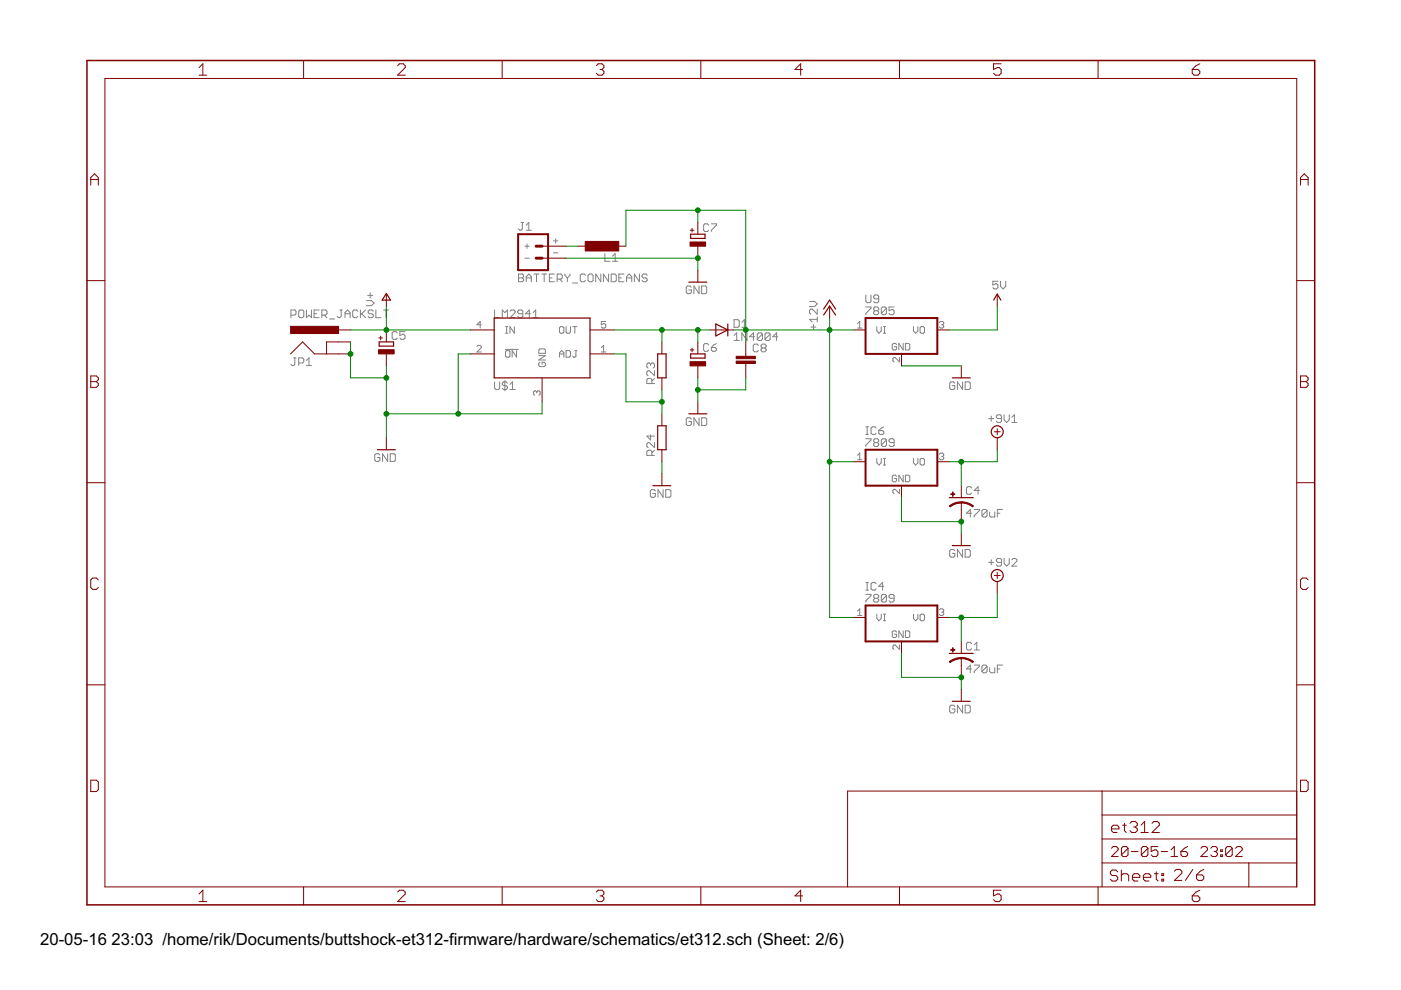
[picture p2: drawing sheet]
<svg xmlns="http://www.w3.org/2000/svg" width="297mm" height="210mm" viewBox="0 0 297 210" stroke-linecap="round" stroke-linejoin="round" font-family="sans-serif">
<defs><g id="words">
<g font-size="3.5">
<text x="8.5" y="200.4">20-05-16</text>
<text x="23.7" y="200.4">23:03 /home/rik/Documents/buttshock-et312-firmware/hardware/schematics/et312.sch (Sheet: 2/6)</text>
</g>
</g></defs>
<g fill="none" stroke="#808080" stroke-width=".21">
<path d="M109.9 58.1h.8l.3 .3v.3l-.3 .2 .3 .3v.3l-.3 .2h-.8zM109.9 58.9h.8M110.5 47.2h.5M110.7 47.2v1.3l-.2 .3h-.3l-.3-.3M111.3 52.2h.9M111.3 54.7h.9M111.6 58.9h1M111.6 59.7v-1l.5-.6 .5 .6v1M111.6 48.8h1M111.6 47.7l.5-.5v1.6M111.7 51.7v1M113.2 58.1h1.1"/>
<path d="M113.7 58.1v1.6M114.9 58.1h1M115.4 58.1v1.6M116.5 58.9h.5M117.3 51.1h1M117.3 53.6h1M117.6 58.1h-1.1v1.6h1.1M117.8 50.6v.9M118.1 59.2h.8l.3-.3v-.5l-.3-.3h-.8v1.6M118.7 59.2l.5 .5M119.8 58.1v.3l.5 .5M120.3 58.9v.8"/>
<path d="M120.8 58.1v.3l-.5 .5M124.1 58.4l-.3-.3h-.5l-.3 .3v1.1l.3 .2h.5l.3-.2M124.9 58.1h.6l.3 .3v1.1l-.3 .2h-.6l-.2-.2v-1.1zM127.4 58.1v1.6l-1.1-1.6v1.6M128.2 53.8v1.6h1.1M129 58.1v1.6l-1.1-1.6v1.6M129.6 58.1h.8l.3 .3v1.1l-.3 .2h-.8zM129.9 55.4h1.1M129.9 54.3l.5-.5v1.6M131.2 58.9h.6M132.3 58.1h-1.1v1.6h1.1M132.8 58.9h1.1"/>
<path d="M132.8 59.7v-1l.6-.6 .5 .6v1M135.6 58.1v1.6l-1.1-1.6v1.6M137.2 58.4l-.3-.3h-.5l-.3 .3v.3l.3 .2h.5l.3 .3v.3l-.3 .2h-.5l-.3-.2M150.3 47.7l-.3-.2h-.6l-.2 .2v1.1l.2 .3h.6l.3-.3M150.8 47.5h1.1v.2l-1.1 1.1v.3M211.6 59.6h-1.1v.9l.6-.3h.2l.3 .3v.5l-.3 .3h-.5l-.3-.3M212.1 59.6v1.1l.6 .6 .5-.6v-1.1M61.7 66.8h.8l.3-.3v-.5l-.3-.3h-.8v1.7M62.2 75.9h.6M62.5 75.9v1.3l-.3 .3h-.2l-.3-.3M63.3 77h.8l.3-.3v-.5l-.3-.3h-.8v1.6M63.6 65.7h.5l.3 .3v1.1l-.3 .3h-.5l-.3-.3v-1.1z"/>
<path d="M65 65.7v1.7l.5-.6 .5 .6v-1.7M65 77.5h1M65 76.4l.5-.5v1.6M66.6 66.5h.5M67.7 65.7h-1.1v1.7h1.1M68.2 66.8h.8l.3-.3v-.5l-.3-.3h-.8v1.7M68.8 66.8l.5 .6M69.9 67.6h1.1M72.1 65.7h.5M72.3 65.7v1.4l-.2 .3h-.3l-.3-.3M73.2 66.5h1M73.2 67.4v-1.1l.5-.6 .5 .6v1.1"/>
<path d="M75.9 66l-.3-.3h-.5l-.3 .3v1.1l.3 .3h.5l.3-.3M76.4 65.7v1.7M76.7 66.5l.8 .9M77.5 65.7l-1.1 1.1M77.7 63.7h1.1l.5 .6-.5 .5h-1.1M78 62.6h1M78.5 62.1v1.1M79.1 66l-.2-.3h-.6l-.2 .3v.3l.2 .2h.6l.2 .3v.3l-.2 .3h-.6l-.2-.3M79.7 65.7v1.7h1.1M81.3 65.7h1.1M81.9 65.7v1.7M84.2 70.6l-.3-.3h-.5l-.3 .3v1.1l.3 .2h.5l.3-.2"/>
<path d="M85.9 70.3h-1.1v.8l.5-.2h.3l.3 .2v.6l-.3 .2h-.6l-.2-.2M101.1 73.5l.2-.3h.5l.2 .3v.2l-.9 .9h.9M102 68.9h-.9l.7-.7v1.4M104.9 65.7v1.7h1M106.5 67.4v-1.7l.5 .6 .6-.6v1.7M107.1 74.1h2.8M107.2 70.7h.5M107.2 69.3h.5M107.2 74.6l.2-.3h.5l.2 .3v.9l-.2 .2h-.5l-.2-.2zM107.4 69.3v1.4M108.1 66l.3-.3h.5l.3 .3v.3l-1.1 1.1h1.1M109.1 69.3v1.4l-1-1.4v1.4"/>
<path d="M109.5 74.3v1.4l-.9-1.4v1.4M110.8 66.5h-.8l-.2-.2v-.3l.2-.3h.6l.2 .3v1.1l-.2 .3h-.6l-.2-.3M112.5 66.5h-1.1l.8-.8v1.7M113.1 67.4h1M113.1 66.3l.5-.6v1.7M114.2 75.4h1.4l-1.4 .9h1.4M114.5 76.8l-.3 .2v.5l.3 .2h.9l.2-.2v-.5l-.2-.2h-.5v.5M114.5 74h.9l.2 .2v.7h-1.4v-.7zM118.6 69.5l.3-.2h.4l.2 .2v.9l-.2 .3h-.4l-.3-.3zM118.6 75.7v-.9l.5-.5 .4 .5v.9M118.6 75h.9M120 69.3v1.1l.2 .3h.5l.2-.3v-1.1"/>
<path d="M120 74.3h.7l.2 .3v.9l-.2 .2h-.7zM121.4 60h1.1M121.4 69.3h.9M121.9 74.3h.4M121.9 69.3v1.4M122.1 74.3v1.2l-.2 .2-.5-.2M127.5 73.7l.5-.5v1.4M127.5 74.6h.9M128.4 68.2h-.9v.7l.5-.3 .4 .3v.4l-.2 .3h-.5l-.2-.3M137.9 77.2l-.2-.2h-.3l-.3 .2v.6l.3 .2M137.9 77.2l.3-.2h.3l.3 .2v.6l-.3 .2M137.9 77.2v.3"/>
<path d="M138.8 78.6v1.1l-1.1-1.1h-.3l-.3 .3v.5l.3 .3M146.6 60.9l-.3-.3h-.5l-.3 .3v1.1l.3 .3h.5l.3-.3v-.5h-.6M148.2 60.6v1.7l-1.1-1.7v1.7M148.8 60.6h.8l.2 .3v1.1l-.2 .3h-.8zM150.3 73.1l-.3-.2h-.6l-.2 .2v1.1l.2 .3h.6l.3-.3M150.8 73.7h.8l.3 .2v.3l-.3 .3h-.5l-.3-.3zM151.9 72.9l-.6 .2-.5 .6M155.6 71.1l.6-.5v1.6M155.6 72.2h1.1M155.6 67.8h.9l.2 .3v1l-.2 .3h-.9zM157.3 69.4h1.1M157.3 68.3l.5-.5v1.6"/>
<path d="M158.4 70.6v1.6l-1.1-1.6v1.6M160 71.4h-1.1l.8-.8v1.6M160.8 73.2l-.3-.2h-.5l-.3 .2v1.1l.3 .3h.5l.3-.3M161.6 73.8l-.2-.3v-.3l.2-.2h.6l.2 .2v.3l-.2 .3M161.6 73.8l-.2 .2v.3l.2 .3h.6l.2-.3v-.3l-.2-.2M161.6 73.8h.6M161.6 70.8v1.1l-.2 .3h-.6l-.3-.3M161.6 70.8l-.2-.2h-.6l-.3 .2v1.1M161.6 70.8l-1.1 1.1M163.3 70.8v1.1l-.3 .3h-.5l-.3-.3M163.3 70.8l-.3-.2h-.5l-.3 .2v1.1M163.3 70.8l-1.1 1.1"/>
<path d="M164.9 71.4h-1.1l.9-.8v1.6M171.6 63.9h1.1l.6 .5-.6 .6h-1.1M171.9 69.3h1.1M172.5 68.8v1.1M173.3 67.7h-1.7l.6 .6M173.3 65.5v1.1l-1.1-1.1h-.3l-.3 .3v.5l.3 .3M173.3 67.2v1.1M181.8 68.6l.5-.4v1.4M181.8 69.6h1M183.6 62.5v1.4l.3 .3h.5l.3-.3v-1.4M183.6 65.1h1.1v.3l-1.1 1v.3M185.5 65.9l-.3-.3v-.2l.3-.3h.5l.3 .3v.2l-.3 .3"/>
<path d="M185.5 65.9l-.3 .3v.2l.3 .3h.5l.3-.3v-.2l-.3-.3M185.5 65.9h.5M185.9 69.3v.9l.5 .5 .4-.5v-.9M186.3 63.4h-.8l-.3-.3v-.3l.3-.3h.5l.3 .3v1.1l-.3 .3h-.5l-.3-.3M187.3 70.7h.5M187.3 69.3h.5M187.5 69.3v1.4M187.9 65.4l-.2-.3h-.6l-.2 .3v1M187.9 65.4v1l-.2 .3h-.6l-.2-.3M187.9 65.4l-1 1M189.6 65.1h-1.1v.8l.5-.3h.3l.3 .3v.5l-.3 .3h-.5l-.3-.3M190.1 73l-.2-.2h-.5l-.2 .2v1l.2 .2h.5l.2-.2v-.5h-.5"/>
<path d="M190.7 75.8v.9l-.9-.9-.5 .2v.5l.2 .2M191.5 72.8v1.4l-.9-1.4v1.4M192 72.8h.7l.2 .2v1l-.2 .2h-.7zM193.7 69.3v.9l.4 .5 .5-.5v-.9M195.3 69.3h.5l.2 .2v.9l-.2 .3h-.5l-.2-.3v-.9zM199.2 68.4l.2-.2h.5l.2 .2-.2 .5M199.6 68.9h.3M199.9 68.9l.2 .2-.2 .5h-.5l-.2-.3M80.5 96.5l-.2-.3h-.6l-.2 .3v1.1l.2 .2h.6l.2-.2v-.6h-.5M82.2 96.2v1.6l-1.1-1.6v1.6M82.7 96.2h.8l.3 .3v1.1l-.3 .2h-.8zM104.9 81v1.3l.2 .3h.6l.2-.3v-1.3"/>
<path d="M107 80.7v2.2M107.6 81.2l-.3-.2h-.5l-.3 .2v.3l.3 .3h.5l.3 .2v.3l-.3 .3h-.5l-.3-.3M108.1 82.6h1.1M108.1 81.5l.6-.5v1.6M113.8 83.1l-.2-.2-.5 .2v.5l.2 .2M113.8 83.1l.2-.2 .5 .2v.5l-.2 .2M113.8 83.1v.2M137.9 92.2v1.1l-.8-.8h1.7M138.2 81.3v-.8l-.3-.3h-.5l-.3 .3v.8h1.7M138.2 96.6v-.9l-.3-.2h-.5l-.3 .2v.9h1.7M138.8 93.8v1.1l-1.1-1.1h-.3l-.3 .3v.5l.3 .3M138.8 80.2l-.6 .6"/>
<path d="M138.8 95.5l-.6 .5M146.6 88.9l-.3-.3h-.5l-.3 .3v1l.3 .3h.5l.3-.3v-.5h-.6M148.2 88.6v1.6l-1.1-1.6v1.6M148.8 88.6h.8l.2 .3v1l-.2 .3h-.8zM181.8 96.5l.5-.4v1.4M181.8 97.5h1M183.6 93h1.1v.3l-1.1 1.1v.3M183.6 92.1h.5M183.6 90.5h.5M183.9 90.5v1.6M185.5 93.8l-.3-.2v-.3l.3-.3h.5l.3 .3v.3l-.3 .2M185.5 93.8l-.3 .3v.3l.3 .3h.5l.3-.3v-.3l-.3-.3"/>
<path d="M185.5 93.8h.5M185.8 90.8l-.3-.3h-.5l-.3 .3v1l.3 .3h.5l.3-.3M185.9 97.2v.9l.5 .5 .4-.5v-.9M186.3 91.3h.8l.3 .3v.2l-.3 .3h-.5l-.3-.3zM187.3 98.6h.5M187.3 97.2h.5M187.4 90.5l-1.1 .8M187.5 97.2v1.4M187.9 93.3l-.2-.3h-.6l-.2 .3v1.1M187.9 93.3v1.1l-.2 .3h-.6l-.2-.3M187.9 93.3l-1 1.1M189.6 93.8h-.8l-.3-.2v-.3l.3-.3h.5l.3 .3v1.1l-.3 .3h-.5l-.3-.3"/>
<path d="M193.7 97.2v.9l.4 .5 .5-.5v-.9M195.3 97.2h.5l.2 .2v1l-.2 .2h-.5l-.2-.2v-1zM199.2 96.3l.2-.2h.5l.2 .2-.2 .5M199.6 96.8h.3M199.9 96.8l.2 .2-.2 .5h-.5l-.2-.3M202.4 81.2l-.2-.2h-.6l-.2 .2v1.1l.2 .3h.6l.2-.3v-.5h-.5M204.1 81v1.6l-1.1-1.6v1.6M204.6 81h.8l.3 .2v1.1l-.3 .3h-.8zM209.6 88.8h1.1M210.2 88.2v1.1M212.3 88.8h-.8l-.3-.3v-.3l.3-.3h.6l.2 .3v1.1l-.2 .3h-.6l-.3-.3M212.9 87.9v1.1l.5 .6 .6-.6v-1.1"/>
<path d="M214.5 89.6h1.1M214.5 88.5l.6-.6v1.7M139 104.1l-.3-.3h-.6l-.2 .3v1.1l.2 .2h.6l.3-.2v-.6h-.6M140.6 103.8v1.6l-1.1-1.6v1.6M141.1 103.8h.9l.2 .3v1.1l-.2 .2h-.9zM190.1 101l-.2-.2h-.5l-.2 .2v.9l.2 .3h.5l.2-.3v-.4h-.5M190.7 103.7v1l-.9-1-.5 .3v.4l.2 .3M191.5 100.8v1.4l-.9-1.4v1.4M192 100.8h.7l.2 .2v.9l-.2 .3h-.7zM202.4 116.8l-.2-.3h-.6l-.2 .3v1.1l.2 .2h.6l.2-.2v-.6h-.5M204.1 116.5v1.6l-1.1-1.6v1.6M204.6 116.5h.8l.3 .3v1.1l-.3 .2h-.8z"/>
<path d="M206 108.8h-1.1l.8-.8v1.6M206 103.4l-.3-.2h-.5l-.3 .2v1.1l.3 .3h.5l.3-.3M206.5 108h1.1v.3l-1.1 1.1v.2M207.6 104h-1.1l.9-.8v1.6M209.3 108.3l-.3-.3h-.5l-.3 .3v1.1M209.3 108.3v1.1l-.3 .2h-.5l-.3-.2M209.3 108.3l-1.1 1.1M209.6 119.2h1.1M209.8 108.5v.9l.3 .2h.8v-1.1M210.2 118.7v1.1M211.5 108.8h.5M212.3 119.2h-.8l-.3-.2v-.3l.3-.3h.6l.2 .3v1.1l-.2 .2h-.6l-.3-.2"/>
<path d="M212.6 108h-1.1v1.6M212.9 118.4v1.1l.5 .5 .6-.5v-1.1M214.5 118.7l.3-.3h.5l.3 .3v.3l-1.1 1h1.1M181.8 129.6l.5-.5v1.4M181.8 130.5h1M183.6 126h1.1v.3l-1.1 1.1v.3M183.6 125.1h.5M183.6 123.5h.5M183.9 123.5v1.6M185.5 126.9l-.3-.3v-.3l.3-.3h.5l.3 .3v.3l-.3 .3M185.5 126.9l-.3 .2v.3l.3 .3h.5l.3-.3v-.3l-.3-.2M185.5 126.9h.5"/>
<path d="M185.8 123.8l-.3-.3h-.5l-.3 .3v1l.3 .3h.5l.3-.3M185.9 130.2v.9l.5 .5 .4-.5v-.9M187.3 131.6h.5M187.3 130.2h.5M187.4 124.3h-1.1l.8-.8v1.6M187.5 130.2v1.4M187.9 126.3l-.2-.3h-.6l-.2 .3v1.1M187.9 126.3v1.1l-.2 .3h-.6l-.2-.3M187.9 126.3l-1 1.1M189.6 126.9h-.8l-.3-.3v-.3l.3-.3h.5l.3 .3v1.1l-.3 .3h-.5l-.3-.3M190.1 134l-.2-.2h-.5l-.2 .2v.9l.2 .3h.5l.2-.3v-.4h-.5M190.7 136.8v.9l-.9-.9-.5 .2v.5l.2 .2"/>
<path d="M191.5 133.8v1.4l-.9-1.4v1.4M192 133.8h.7l.2 .2v.9l-.2 .3h-.7zM193.7 130.2v.9l.4 .5 .5-.5v-.9M195.1 130.5l.2-.3h.5l.2 .3v.9l-.2 .2h-.5l-.2-.2zM199.2 129.3l.2-.2h.5l.2 .2-.2 .5M199.6 129.8h.3M199.9 129.8l.2 .2-.2 .5h-.5l-.2-.2M206 136.5l-.3-.3h-.5l-.3 .3v1l.3 .3h.5l.3-.3M206.5 137.8h1.1M206.5 136.7l.6-.5v1.6M202.4 149.8l-.2-.3h-.6l-.2 .3v1.1l.2 .3h.6l.2-.3v-.6h-.5M204.1 149.5v1.7l-1.1-1.7v1.7"/>
<path d="M204.6 149.5h.8l.3 .3v1.1l-.3 .3h-.8zM206 141.8h-1.1l.8-.8v1.6M206.5 141h1.1v.3l-1.1 1.1v.2M209.3 141.3l-.3-.3h-.5l-.3 .3v1.1M209.3 141.3v1.1l-.3 .2h-.5l-.3-.2M209.3 141.3l-1.1 1.1M209.8 141.6v.8l.3 .2h.8v-1M211.5 141.8h.5M212.6 141h-1.1v1.6"/>
</g>
<g fill="none" stroke="#800000" stroke-width=".21">
<path d="M22.2 16.6h252.7v171.4h-252.7zM42.2 14.3l.8-.8v2.4M42.2 15.9h1.6M64.4 12.8v3.8M84.3 13.9l.4-.4h.8l.4 .4v.4l-1.6 1.6h1.6M106.5 12.8v3.8M126.4 13.9l.4-.4h.8l.4 .4v.4l-.4 .4M127.2 14.7h.4M127.6 14.7l.4 .4v.4l-.4 .4h-.8l-.4-.4M148.6 12.8v3.8M170.2 14.7h-1.6l1.2-1.2v2.4M190.7 12.8v3.8"/>
<path d="M212.3 13.5h-1.6v1.2l.8-.4h.4l.4 .4v.8l-.4 .4h-.8l-.4-.4M232.8 12.8v3.8M252.8 14.7h1.2l.4 .4v.4l-.4 .4h-.8l-.4-.4zM254.4 13.5l-.8 .4-.8 .8M19.2 39.3v-1.6l.8-.8 .8 .8v1.6M19.2 38.1h1.6M275.7 38.1h1.6M275.7 39.3v-1.6l.8-.8 .8 .8v1.6M18.4 59.5h3.8M114.9 52.2h5.1M114.9 54.7h5.1M122.6 52.2h2.5"/>
<path d="M130.2 52.2h2.5M146.3 48.8h.8M146.7 48.4v.8M148 47.1v2.6M148 52.2v2.5M148 57.3v2.5M274.9 59.5h3.8M19.2 79.7h1.2l.4 .4v.4l-.4 .4 .4 .4v.4l-.4 .4h-1.2zM61.6 75l2.6-2.5 2.5 2.5h7.6M71.8 70h2.5M74.3 72.5h-5.1v2.5M80.3 71.6h.8"/>
<path d="M80.7 71.3v.8M81.9 62.4v2.5M81.9 70v2.5M81.9 75v2.6M99.7 70h5.1M99.7 75h5.1M125.1 70h5.1M125.1 75h5.1M140.3 72.5v2.5M146.3 74.2h.8M146.7 73.8v.8M148 72.5v2.5"/>
<path d="M148 77.6v2.5M150.5 70h5.1M158.1 72.5v3M158.1 77.1v3M175.9 64.9v2.5M181 70h2.5M191.1 75v2.6M198.7 70h2.6M203.8 77.6v2.5M211.4 62.4v2.5M275.7 79.7h1.2l.4 .4v.4l-.4 .4 .4 .4v.4l-.4 .4h-1.2zM19.2 80.9h1.2"/>
<path d="M81.9 92.8v2.6M114.9 80.1v5.1M140.3 80.1v2.6M140.3 87.7v2.6M140.3 95.4v2.5M148 85.2v2.5M181 97.9h2.5M198.7 97.9h2.6M210.8 91.5h1.3M211.4 90.9v1.3M211.4 92.8v2.6M275.7 80.9h1.2"/>
<path d="M18.4 102.3h3.8M140.3 100.4v2.6M191.1 103v2.5M203.8 103v2.5M203.8 106.5v4.1M203.8 113.1v2.6M274.9 102.3h3.8M20.8 123l-.4-.4h-.8l-.4 .4v1.6l.4 .4h.8l.4-.4M181 130.9h2.5M191.1 136v2.5M198.7 130.9h2.6M203.8 136v2.5"/>
<path d="M203.8 139.6v4M210.8 122h1.3M211.4 121.4v1.3M211.4 123.3v2.5M277.3 123l-.4-.4h-.8l-.4 .4v1.6l.4 .4h.8l.4-.4M18.4 145.2h3.8M203.8 146.2v2.5M274.9 145.2h3.8M19.2 165.4h1.2l.4 .4v1.6l-.4 .4h-1.2zM233.7 167.7v20.3M233.7 177.9h41.2M233.7 172.8h41.2"/>
<path d="M235.6 179.9l.4-.4h.7l.4 .4v.3l-1.5 1.4h1.5M235.7 175.7h1.5v-.4l-.4-.3h-.7l-.4 .3v.8l.4 .4h.7M238 175h.8M238.4 174.6v1.5l.4 .4M239.2 179.9v1.4l-.4 .3h-.7l-.3-.3M239.2 179.9l-.4-.4h-.7l-.3 .4v1.4M239.2 179.9l-1.4 1.4M239.6 174.6l.4-.4h.7l.4 .4v.4l-.4 .3M240.3 175.3h.4M240.7 175.3l.4 .4v.4l-.4 .4h-.7l-.4-.4M241.9 176.5h1.6M241.9 175l.8-.8v2.3"/>
<path d="M243.4 179.9v1.4l-.4 .3h-.7l-.3-.3M243.4 179.9l-.4-.4h-.7l-.3 .4v1.4M243.4 179.9l-1.4 1.4M244.2 174.6l.4-.4h.8l.4 .4v.4l-1.6 1.5h1.6M245.5 179.5h-1.4v1.1l.7-.4h.3l.4 .4v.7l-.4 .3h-.7l-.3-.3M251.8 179.5l-.7 .4-.7 .7M254.6 179.9l.4-.4h.7l.3 .4v.3l-1.4 1.4h1.4M256.7 179.9l.3-.4h.8l.3 .4v.3l-.3 .4M261.3 179.9v1.4l-.4 .3h-.7l-.3-.3M261.3 179.9l-.4-.4h-.7l-.3 .4v1.4M261.3 179.9l-1.4 1.4M262 179.9l.3-.4h.7l.4 .4v.3l-1.4 1.4h1.4"/>
<path d="M274.9 167.7h-95.2v20.3M275.7 165.4h1.2l.4 .4v1.6l-.4 .4h-1.2zM42.2 189.5l.8-.8v2.5M42.2 191.2h1.6M64.4 188v3.9M84.3 189.1l.4-.4h.8l.4 .4v.4l-1.6 1.7h1.6M106.5 188v3.9M126.4 189.1l.4-.4h.8l.4 .4v.4l-.4 .4M127.2 189.9h.4M127.6 189.9l.4 .5v.4l-.4 .4h-.8l-.4-.4M148.6 188v3.9M170.2 189.9h-1.6l1.2-1.2v2.5"/>
<path d="M190.7 188v3.9M212.3 188.7h-1.6v1.2l.8-.4h.4l.4 .4v.9l-.4 .4h-.8l-.4-.4M232.8 188v3.9M233.7 183h41.2M237 184.8l-.4-.3h-.8l-.4 .3v.5l.4 .3h.8l.4 .4v.4l-.4 .4h-.8l-.4-.4M237.7 184.5v2.3M237.7 185.6l.4-.3h.8l.4 .3v1.2M239.9 180.6h1.4M240.1 186h1.6v-.4l-.4-.3h-.8l-.4 .3v.8l.4 .4h.8M242.4 186h1.6v-.4l-.4-.3h-.8l-.4 .3v.8l.4 .4h.8M244.8 185.3h.8M245.2 184.8v1.6l.4 .4"/>
<path d="M246.2 180.6h1.4M246.3 185.3h.4v.3h-.4zM246.3 186.4h.4v.4h-.4zM248.3 181.6h1.4M248.3 180.2l.7-.7v2.1M249 184.7l.4-.4h.8l.4 .4v.4l-1.6 1.6h1.6M250.4 180.6h1l.4 .3v.4l-.4 .3h-.7l-.3-.3zM252.8 189.9h1.2l.4 .5v.4l-.4 .4h-.8l-.4-.4zM252.9 184.3l-1.6 2.4M253.7 185.5h1.1l.4 .4v.4l-.4 .4h-.7l-.4-.4zM254.4 188.7l-.8 .4-.8 .8M255.2 184.3l-.7 .4-.8 .8"/>
<path d="M257.4 180.6h.4M257.8 180.6l.3 .3v.4l-.3 .3h-.8l-.3-.3M258.8 181.3h.4v.3h-.4zM258.8 180.2h.4v.4h-.4zM264.8 183v5"/>
</g>
<path d="M18.4 12.8h260.3v179.1h-260.3z" fill="none" stroke="#800000" stroke-width=".32"/>
<path d="M109.9 49.7h6.3v7.6h-6.3zM183.5 67.4h15.2v7.6h-15.2zM183.5 95.4h15.2v7.6h-15.2zM183.5 128.4h15.2v7.6h-15.2z" fill="none" stroke="#800000" stroke-width=".42"/>
<g fill="none" stroke="#800000" stroke-width=".25">
<path d="M146 59.8h3.9M146.4 49.7h3.1v.8h-3.1zM80.4 72.5h3v.9h-3zM81.9 62.2l.9 1.4h-1.8zM104.8 67.4h20.3v12.7h-20.3zM139.4 75h1.8v5.1h-1.8zM146.4 75h3.1v.9h-3.1zM151.8 68.7l2.5 1.3-2.5 1.2zM154.3 68.7v2.5M174.6 66.8l1.3-1.9 1.3 1.9M174.6 65.5l1.3-1.9 1.3 1.9M210.7 63.6l.7-1.2 .8 1.2"/>
<path d="M80 95.4h3.8M139.4 90.3h1.8v5.1h-1.8zM146 87.7h3.9M201.9 80.1h3.8M138.4 103h3.8M201.3 105.5h5.1M201.9 115.7h3.8M201.3 138.5h5.1M201.9 148.7h3.8"/>
<circle cx="211.4" cy="91.5" r="1.27"/>
<circle cx="211.4" cy="122" r="1.27"/>
</g>
<g fill="#800000" stroke="#800000" stroke-width=".21">
<path d="M203.8 139.4l1.4 .2 1.2 .7-.2 .2-1.3-.7-1.1-.1z" fill-rule="evenodd"/>
<path d="M201.3 140.3l1.2-.7 1.3-.2v.3l-1 .1-1.4 .7z" fill-rule="evenodd"/>
<path d="M203.8 106.4l1.4 .2 1.2 .7-.2 .2-1.3-.7-1.1-.2z" fill-rule="evenodd"/>
<path d="M201.3 107.3l1.2-.7 1.3-.2v.3l-1 .1-1.4 .7z" fill-rule="evenodd"/>
</g>
<g fill="#800000" stroke="#800000" stroke-width=".21">
<path d="M201.6 137.7h.9v.2h-.9z"/>
<path d="M202 137.4h.1v.8h-.1z"/>
<path d="M201.6 104.7h.9v.1h-.9z"/>
<path d="M202 104.3h.1v.9h-.1z"/>
<path d="M61.6 69.2h10.2v1.5h-10.2z"/>
<path d="M80.3 74.1h3.3v.9h-3.3z"/>
<path d="M146.3 76.7h3.3v.9h-3.3z"/>
<path d="M146.3 51.3h3.3v.9h-3.3z"/>
<path d="M124.1 51.2h7.1v2h-7.1z"/>
<path d="M156.1 76.6h4v.5h-4z"/>
<path d="M156.1 75.5h4v.6h-4z"/>
</g>
<path d="M113.7 54.7h1.2M113.7 52.2h1.2" fill="none" stroke="#800000" stroke-width=".61"/>
<g fill="none" stroke="#008000" stroke-width=".21">
<path d="M120 54.7h28v2.6M120 52.2h2.6M132.7 52.2v-7.6h25.4v27.9M148 44.6v2.5M74.3 72.5v7.6h7.6M74.3 70h25.4M81.9 64.9v5.1M81.9 77.6v15.2M99.7 75h-2.5v12.7M130.2 75h2.5v10.2h7.6M130.2 70h20.3M140.3 70v2.5"/>
<path d="M148 70v2.5M155.6 70h25.4M175.9 67.4v63.5h5.1M191.1 77.6h12.7M211.4 64.9v5.1h-10.1M114.9 85.2v2.5h-33M140.3 82.7v5M140.3 97.9v2.5M148 80.1v5.1M158.1 80.1v2.6h-10.1M175.9 97.9h5.1M203.8 97.9v5.1"/>
<path d="M211.4 95.4v2.5h-10.1M191.1 105.5v5.1h12.7v2.5M191.1 138.5v5.1h12.7v2.6M203.8 130.9v5.1M211.4 125.8v5.1h-10.1"/>
</g>
<g fill="#008000" stroke="#008000" stroke-width=".21">
<circle cx="203.8" cy="143.6" r=".51"/>
<circle cx="203.8" cy="110.6" r=".51"/>
<circle cx="74.3" cy="75" r=".51"/>
<circle cx="81.9" cy="80.1" r=".51"/>
<circle cx="81.9" cy="87.7" r=".51"/>
<circle cx="97.2" cy="87.7" r=".51"/>
<circle cx="148" cy="82.7" r=".51"/>
<circle cx="148" cy="54.7" r=".51"/>
<circle cx="140.3" cy="85.2" r=".51"/>
<circle cx="140.3" cy="70" r=".51"/>
<circle cx="148" cy="70" r=".51"/>
<circle cx="148" cy="44.6" r=".51"/>
<circle cx="158.1" cy="70" r=".51"/>
<circle cx="175.9" cy="97.9" r=".51"/>
<circle cx="175.9" cy="70" r=".51"/>
<circle cx="81.9" cy="70" r=".51"/>
<circle cx="203.8" cy="97.9" r=".51"/>
<circle cx="203.8" cy="130.9" r=".51"/>
</g>
<use href="#words"/>
</svg>
